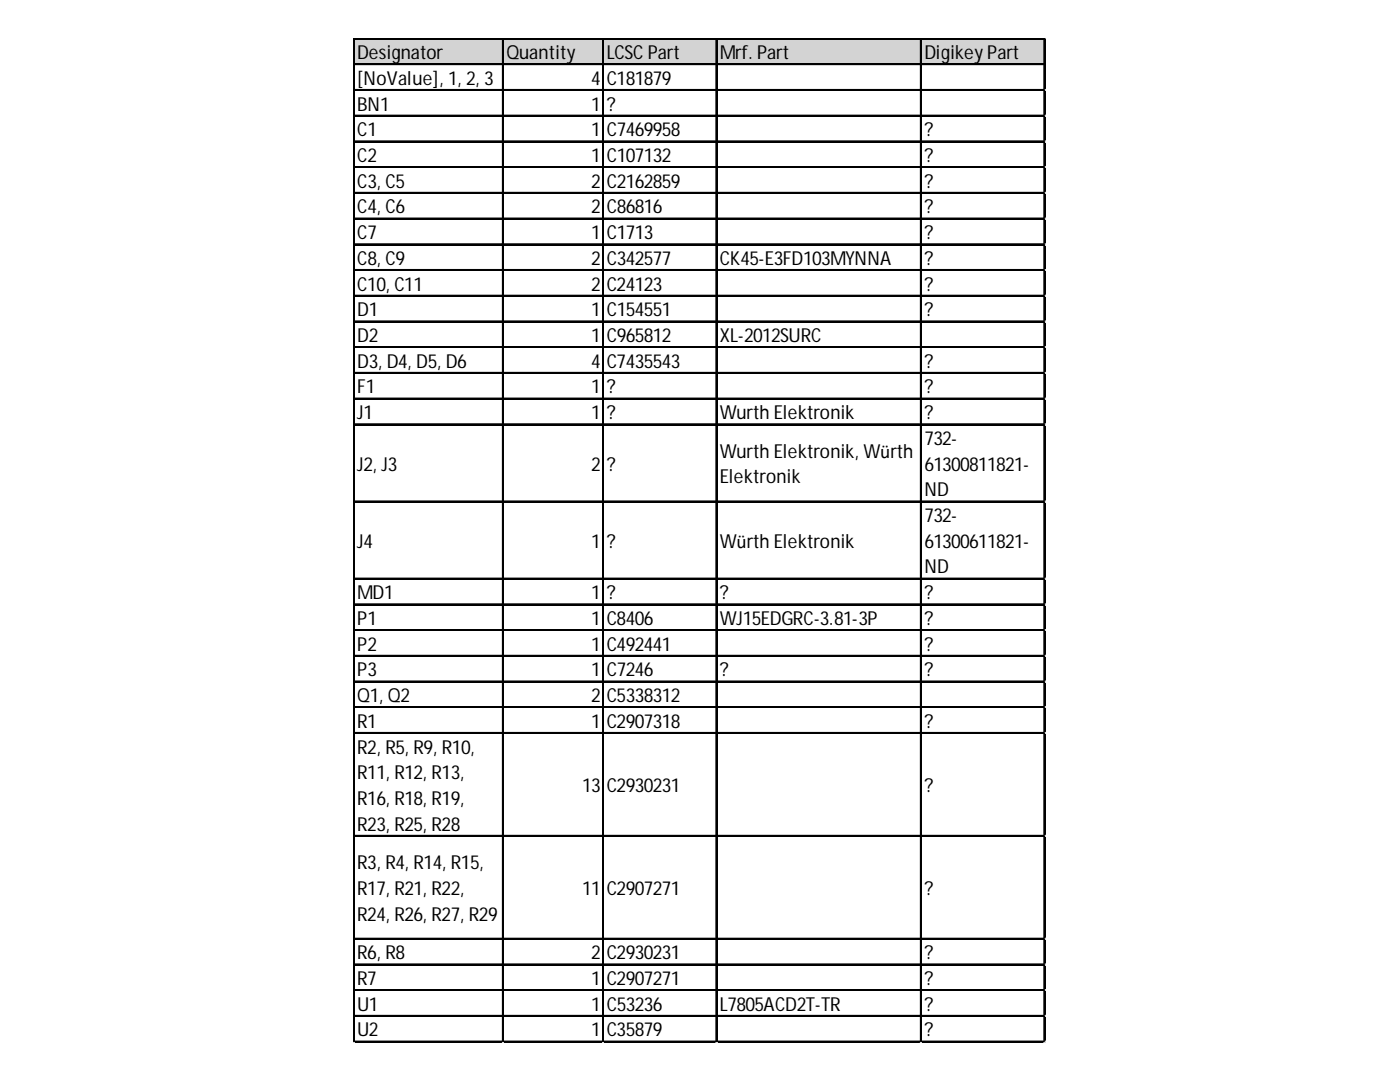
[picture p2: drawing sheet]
<svg xmlns="http://www.w3.org/2000/svg" width="279mm" height="216mm" viewBox="0 0 279 216" stroke-linecap="round" stroke-linejoin="round" font-family="sans-serif">
<defs><g id="words">
<g font-size="3.8">
<text x="71.3" y="11.8">Designator</text>
<text x="101.1" y="11.8">Quantity</text>
<text x="121.1" y="11.8">LCSCPart</text>
<text x="143.7" y="11.8">Mrf. Part</text>
<text x="184.5" y="11.8">DigikeyPart</text>
<text x="71.3" y="16.9">[NoValue], 1, 2, 3</text>
<text x="118" y="16.9">4</text>
<text x="121.1" y="16.9">C181879</text>
<text x="71.3" y="22.1">BN1</text>
<text x="118" y="22.1">1</text>
<text x="121.1" y="22.1">?</text>
<text x="71.3" y="27.2">C1</text>
<text x="118" y="27.2">1</text>
<text x="121.1" y="27.2">C7469958</text>
<text x="184.5" y="27.2">?</text>
<text x="71.3" y="32.3">C2</text>
<text x="118" y="32.3">1</text>
<text x="121.1" y="32.3">C107132</text>
<text x="184.5" y="32.3">?</text>
<text x="71.3" y="37.4">C3, C5</text>
<text x="118" y="37.4">2</text>
<text x="121.1" y="37.4">C2162859</text>
<text x="184.5" y="37.4">?</text>
<text x="71.3" y="42.6">C4, C6</text>
<text x="71.3" y="47.7">C7</text>
<text x="118" y="42.6">2</text>
<text x="118" y="47.7">1</text>
<text x="121.1" y="42.6">C86816</text>
<text x="121.1" y="47.7">C1713</text>
<text x="184.5" y="42.6">?</text>
<text x="184.5" y="47.7">?</text>
<text x="71.3" y="52.8">C8, C9</text>
<text x="118" y="52.8">2</text>
<text x="121.1" y="52.8">C342577</text>
<text x="143.7" y="52.8">CK45-E3FD103MYNNA</text>
<text x="184.5" y="52.8">?</text>
<text x="71.3" y="58">C10, C11</text>
<text x="118" y="58">2</text>
<text x="121.1" y="58">C24123</text>
<text x="184.5" y="58">?</text>
<text x="71.3" y="63.1">D1</text>
<text x="118" y="63.1">1</text>
<text x="121.1" y="63.1">C154551</text>
<text x="184.5" y="63.1">?</text>
<text x="71.3" y="68.2">D2</text>
<text x="118" y="68.2">1</text>
<text x="121.1" y="68.2">C965812</text>
<text x="143.7" y="68.2">XL-2012SURC</text>
<text x="71.3" y="73.4">D3, D4, D5, D6</text>
<text x="118" y="73.4">4</text>
<text x="121.1" y="73.4">C7435543</text>
<text x="184.5" y="73.4">?</text>
<text x="71.3" y="78.5">F1</text>
<text x="71.3" y="83.6">J1</text>
<text x="118" y="78.5">1</text>
<text x="118" y="83.6">1</text>
<text x="121.1" y="78.5">?</text>
<text x="121.1" y="83.6">?</text>
<text x="143.7" y="83.6">Wurth Elektronik</text>
<text x="184.5" y="78.5">?</text>
<text x="184.5" y="83.6">?</text>
<text x="184.5" y="88.8">732-</text>
<text x="71.3" y="93.9">J2, J3</text>
<text x="118" y="93.9">2</text>
<text x="121.1" y="93.9">?</text>
<text x="143.7" y="91.3">Wurth Elektronik, Würth</text>
<text x="184.5" y="93.9">61300811821-</text>
<text x="143.7" y="96.5">Elektronik</text>
<text x="184.5" y="99">ND</text>
<text x="184.5" y="104.2">732-</text>
<text x="71.3" y="109.3">J4</text>
<text x="118" y="109.3">1</text>
<text x="121.1" y="109.3">?</text>
<text x="143.7" y="109.3">Würth Elektronik</text>
<text x="184.5" y="109.3">61300611821-</text>
<text x="71.3" y="119.6">MD1</text>
<text x="118" y="119.6">1</text>
<text x="121.1" y="119.6">?</text>
<text x="143.7" y="119.6">?</text>
<text x="184.5" y="114.4">ND</text>
<text x="184.5" y="119.6">?</text>
<text x="71.3" y="124.7">P1</text>
<text x="118" y="124.7">1</text>
<text x="121.1" y="124.7">C8406</text>
<text x="143.7" y="124.7">WJ15EDGRC-3.81-3P</text>
<text x="184.5" y="124.7">?</text>
<text x="71.3" y="129.8">P2</text>
<text x="118" y="129.8">1</text>
<text x="121.1" y="129.8">C492441</text>
<text x="184.5" y="129.8">?</text>
<text x="71.3" y="135">P3</text>
<text x="118" y="135">1</text>
<text x="121.1" y="135">C7246</text>
<text x="143.7" y="135">?</text>
<text x="184.5" y="135">?</text>
<text x="71.3" y="140.1">Q1, Q2</text>
<text x="118" y="140.1">2</text>
<text x="121.1" y="140.1">C5338312</text>
<text x="71.3" y="145.2">R1</text>
<text x="118" y="145.2">1</text>
<text x="121.1" y="145.2">C2907318</text>
<text x="184.5" y="145.2">?</text>
<text x="71.3" y="150.4">R2, R5, R9, R10,</text>
<text x="71.3" y="155.5">R11, R12, R13,</text>
<text x="71.3" y="160.6">R16, R18, R19,</text>
<text x="116.2" y="158.1">13</text>
<text x="121.1" y="158.1">C2930231</text>
<text x="184.5" y="158.1">?</text>
<text x="71.3" y="165.7">R23, R25, R28</text>
<text x="71.3" y="173.4">R3, R4, R14, R15,</text>
<text x="71.3" y="178.6">R17, R21, R22,</text>
<text x="116.2" y="178.6">11</text>
<text x="121.1" y="178.6">C2907271</text>
<text x="184.5" y="178.6">?</text>
<text x="71.3" y="183.7">R24, R26, R27, R29</text>
<text x="71.3" y="191.4">R6, R8</text>
<text x="118" y="191.4">2</text>
<text x="121.1" y="191.4">C2930231</text>
<text x="184.5" y="191.4">?</text>
<text x="71.3" y="196.5">R7</text>
<text x="118" y="196.5">1</text>
<text x="121.1" y="196.5">C2907271</text>
<text x="184.5" y="196.5">?</text>
<text x="71.3" y="201.7">U1</text>
<text x="118" y="201.7">1</text>
<text x="121.1" y="201.7">C53236</text>
<text x="143.7" y="201.7">L7805ACD2T-TR</text>
<text x="184.5" y="201.7">?</text>
<text x="71.3" y="206.8">U2</text>
<text x="118" y="206.8">1</text>
<text x="121.1" y="206.8">C35879</text>
<text x="184.5" y="206.8">?</text>
</g>
</g></defs>
<path d="M70.7 7.8h138v5.2h-138z" fill="#d3d3d3"/>
<g fill="none" stroke="#000" stroke-width=".26">
<path d="M70.5 7.6v200.4M70.6 7.6v200.4M70.8 7.6h137.8M70.8 7.7h137.8M70.8 12.7h137.8M70.8 12.9h137.8M70.8 17.9h137.8M70.8 18h137.8M100.3 7.9v200.1M100.4 7.9v200.1M120.3 7.9v200.1M120.4 7.9v200.1"/>
<path d="M142.9 7.9v200.1M143 7.9v200.1M183.7 7.9v200.1M183.8 7.9v200.1M208.3 7.9v200.1M208.5 7.9v200.1M70.8 23h137.8M70.8 23.1h137.8M70.8 28.1h137.8M70.8 28.3h137.8M70.8 33.3h137.8M70.8 33.4h137.8"/>
<path d="M70.8 38.4h137.8M70.8 38.5h137.8M70.8 43.5h137.8M70.8 43.7h137.8M70.8 48.7h137.8M70.8 48.8h137.8M70.8 53.8h137.8M70.8 53.9h137.8M70.8 58.9h137.8M70.8 59.1h137.8M70.8 64.1h137.8M70.8 64.2h137.8"/>
<path d="M70.8 69.2h137.8M70.8 69.3h137.8M70.8 74.3h137.8M70.8 74.5h137.8M70.8 79.5h137.8M70.8 79.6h137.8M70.8 84.6h137.8M70.8 84.7h137.8M70.8 100h137.8M70.8 100.1h137.8M70.8 115.4h137.8M70.8 115.5h137.8"/>
<path d="M70.8 120.5h137.8M70.8 120.6h137.8M70.8 125.6h137.8M70.8 125.8h137.8M70.8 130.8h137.8M70.8 130.9h137.8M70.8 135.9h137.8M70.8 136h137.8M70.8 141h137.8M70.8 141.2h137.8M70.8 146.2h137.8M70.8 146.3h137.8"/>
<path d="M70.8 166.7h137.8M70.8 166.8h137.8M70.8 187.2h137.8M70.8 187.4h137.8M70.8 192.4h137.8M70.8 192.5h137.8M70.8 197.5h137.8M70.8 197.6h137.8M70.8 202.6h137.8M70.8 202.8h137.8M70.8 207.8h137.8M70.8 207.9h137.8"/>
</g>
<path d="M70.5 208v.1" fill="none" stroke="#d4d4d4" stroke-width=".26"/>
<path d="M70.5 208l.3 .1z" fill="#d4d4d4"/>
<path d="M100.3 208v.1" fill="none" stroke="#d4d4d4" stroke-width=".26"/>
<path d="M100.3 208l.2 .1z" fill="#d4d4d4"/>
<path d="M120.3 208v.1" fill="none" stroke="#d4d4d4" stroke-width=".26"/>
<path d="M120.3 208l.3 .1z" fill="#d4d4d4"/>
<path d="M142.9 208v.1" fill="none" stroke="#d4d4d4" stroke-width=".26"/>
<path d="M142.9 208l.3 .1z" fill="#d4d4d4"/>
<path d="M183.7 208v.1" fill="none" stroke="#d4d4d4" stroke-width=".26"/>
<path d="M183.7 208l.3 .1z" fill="#d4d4d4"/>
<path d="M208.3 208v.1" fill="none" stroke="#d4d4d4" stroke-width=".26"/>
<path d="M208.3 208l.3 .1z" fill="#d4d4d4"/>
<path d="M208.6 17.9h.1" fill="none" stroke="#d4d4d4" stroke-width=".26"/>
<path d="M208.6 17.9l.1 .2z" fill="#d4d4d4"/>
<path d="M208.6 23h.1" fill="none" stroke="#d4d4d4" stroke-width=".26"/>
<path d="M208.6 23l.1 .3z" fill="#d4d4d4"/>
<path d="M208.6 28.1h.1" fill="none" stroke="#d4d4d4" stroke-width=".26"/>
<path d="M208.6 28.1l.1 .3z" fill="#d4d4d4"/>
<path d="M208.6 33.3h.1" fill="none" stroke="#d4d4d4" stroke-width=".26"/>
<path d="M208.6 33.3l.1 .2z" fill="#d4d4d4"/>
<path d="M208.6 38.4h.1" fill="none" stroke="#d4d4d4" stroke-width=".26"/>
<path d="M208.6 38.4l.1 .3z" fill="#d4d4d4"/>
<path d="M208.6 43.5h.1" fill="none" stroke="#d4d4d4" stroke-width=".26"/>
<path d="M208.6 43.5l.1 .3z" fill="#d4d4d4"/>
<path d="M208.6 48.7h.1" fill="none" stroke="#d4d4d4" stroke-width=".26"/>
<path d="M208.6 48.7l.1 .2z" fill="#d4d4d4"/>
<path d="M208.6 53.8h.1" fill="none" stroke="#d4d4d4" stroke-width=".26"/>
<path d="M208.6 53.8l.1 .3z" fill="#d4d4d4"/>
<path d="M208.6 58.9h.1" fill="none" stroke="#d4d4d4" stroke-width=".26"/>
<path d="M208.6 58.9l.1 .3z" fill="#d4d4d4"/>
<path d="M208.6 64.1h.1" fill="none" stroke="#d4d4d4" stroke-width=".26"/>
<path d="M208.6 64.1l.1 .2z" fill="#d4d4d4"/>
<path d="M208.6 69.2h.1" fill="none" stroke="#d4d4d4" stroke-width=".26"/>
<path d="M208.6 69.2l.1 .3z" fill="#d4d4d4"/>
<path d="M208.6 74.3h.1" fill="none" stroke="#d4d4d4" stroke-width=".26"/>
<path d="M208.6 74.3l.1 .3z" fill="#d4d4d4"/>
<path d="M208.6 79.5h.1" fill="none" stroke="#d4d4d4" stroke-width=".26"/>
<path d="M208.6 79.5l.1 .2z" fill="#d4d4d4"/>
<path d="M208.6 84.6h.1" fill="none" stroke="#d4d4d4" stroke-width=".26"/>
<path d="M208.6 84.6l.1 .2z" fill="#d4d4d4"/>
<path d="M208.6 100h.1" fill="none" stroke="#d4d4d4" stroke-width=".26"/>
<path d="M208.6 100l.1 .2z" fill="#d4d4d4"/>
<path d="M208.6 115.4h.1" fill="none" stroke="#d4d4d4" stroke-width=".26"/>
<path d="M208.6 115.4l.1 .2z" fill="#d4d4d4"/>
<path d="M208.6 120.5h.1" fill="none" stroke="#d4d4d4" stroke-width=".26"/>
<path d="M208.6 120.5l.1 .3z" fill="#d4d4d4"/>
<path d="M208.6 125.6h.1" fill="none" stroke="#d4d4d4" stroke-width=".26"/>
<path d="M208.6 125.6l.1 .3z" fill="#d4d4d4"/>
<path d="M208.6 130.8h.1" fill="none" stroke="#d4d4d4" stroke-width=".26"/>
<path d="M208.6 130.8l.1 .2z" fill="#d4d4d4"/>
<path d="M208.6 135.9h.1" fill="none" stroke="#d4d4d4" stroke-width=".26"/>
<path d="M208.6 135.9l.1 .3z" fill="#d4d4d4"/>
<path d="M208.6 141h.1" fill="none" stroke="#d4d4d4" stroke-width=".26"/>
<path d="M208.6 141l.1 .3z" fill="#d4d4d4"/>
<path d="M208.6 146.2h.1" fill="none" stroke="#d4d4d4" stroke-width=".26"/>
<path d="M208.6 146.2l.1 .2z" fill="#d4d4d4"/>
<path d="M208.6 166.7h.1" fill="none" stroke="#d4d4d4" stroke-width=".26"/>
<path d="M208.6 166.7l.1 .3z" fill="#d4d4d4"/>
<path d="M208.6 187.2h.1" fill="none" stroke="#d4d4d4" stroke-width=".26"/>
<path d="M208.6 187.2l.1 .3z" fill="#d4d4d4"/>
<path d="M208.6 192.4h.1" fill="none" stroke="#d4d4d4" stroke-width=".26"/>
<path d="M208.6 192.4l.1 .2z" fill="#d4d4d4"/>
<path d="M208.6 197.5h.1" fill="none" stroke="#d4d4d4" stroke-width=".26"/>
<path d="M208.6 197.5l.1 .3z" fill="#d4d4d4"/>
<path d="M208.6 202.6h.1" fill="none" stroke="#d4d4d4" stroke-width=".26"/>
<path d="M208.6 202.6l.1 .3z" fill="#d4d4d4"/>
<path d="M208.6 207.8h.1" fill="none" stroke="#d4d4d4" stroke-width=".26"/>
<path d="M208.6 207.8l.1 .2z" fill="#d4d4d4"/>
<use href="#words"/>
</svg>
